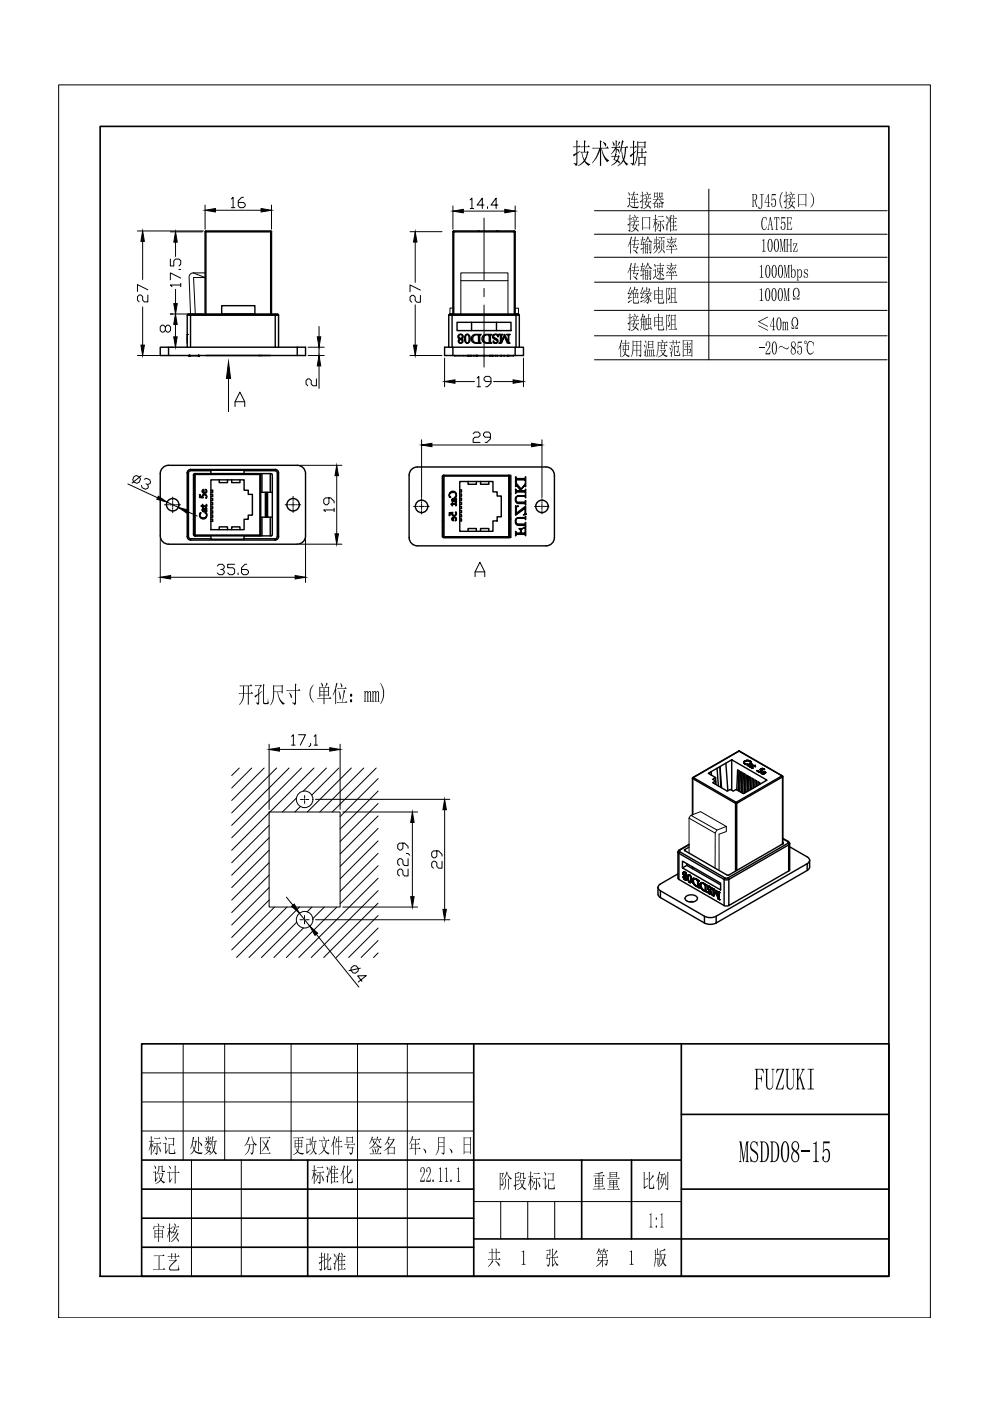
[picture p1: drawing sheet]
<svg xmlns="http://www.w3.org/2000/svg" width="210mm" height="297mm" viewBox="0 0 210 297" stroke-linecap="round" stroke-linejoin="round" font-family="sans-serif">
<defs><g id="words">
<g font-size="6.5">
<text x="159.9" y="231.1">FUZUKI</text>
<text x="156.7" y="246.5">MSDD08-15</text>
</g>
<text font-size="6" x="121.3" y="34.6">技术数据</text>
<g font-size="5">
<text x="50.4" y="149">开孔尺寸</text>
<text x="63.7" y="148.9">（单位：mm)</text>
</g>
<g font-size="4.6">
<text x="89" y="250.6">22.11.1</text>
<text x="137.4" y="260.3">1:1</text>
<text x="110.2" y="268.2">1</text>
<text x="133.1" y="268.2">1</text>
</g>
<g font-size="4.4">
<text x="31.4" y="244.5">标记</text>
<text x="40.2" y="244.4">处数</text>
<text x="51.7" y="244.4">分区</text>
<text x="62" y="244.4">更改文件号</text>
<text x="78.2" y="244.5">签名</text>
<text x="86.6" y="244.5">年、月、日</text>
<text x="32.2" y="250.6">设计</text>
<text x="65.9" y="250.6">标准化</text>
<text x="105.7" y="251.9">阶段标记</text>
<text x="125.5" y="252">重量</text>
<text x="136" y="251.9">比例</text>
<text x="32.2" y="263">审核</text>
<text x="32.3" y="269.2">工艺</text>
<text x="67.5" y="269.1">批准</text>
<text x="103.3" y="268.2">共</text>
<text x="115.6" y="268.2">张</text>
<text x="126.2" y="268.2">第</text>
<text x="138.5" y="268.2">版</text>
</g>
<g font-size="4">
<text x="132.9" y="43.9">连接器</text>
<text x="159.3" y="43.9">RJ45(接口）</text>
<text x="132.9" y="48.8">接口标准</text>
<text x="133" y="53.4">传输频率</text>
<text x="161.3" y="53.4">100MHz</text>
<text x="161.3" y="48.8">CAT5E</text>
<text x="133" y="59">传输速率</text>
<text x="160.8" y="58.9">1000Mbps</text>
<text x="132.9" y="64.1">绝缘电阻</text>
<text x="160.7" y="63.9">1000MΩ</text>
<text x="132.9" y="69.8">接触电阻</text>
<text x="160.5" y="70.1">≤40mΩ</text>
<text x="131" y="75.3">使用温度范围</text>
<text x="160.8" y="75.2">-20～85℃</text>
</g>
</g></defs>
<!-- layer: 0 -->
<g fill="none" stroke="#000" stroke-width=".3">
<path d="M43.5 49.1v17.5M43.5 49.1h.2v17.5M43.7 49h13.7v.1h-13.7zM43.7 49l-.2 .1M57.4 49l.2 .1M57.6 49.1h-.2v17.5M57.6 49.1v17.5M96 49.1v17.5h-.6M96.2 49v.1h-.2M96.2 49h12.9v.1h.1M96.2 49l-.2 .1M101.3 49h.4"/>
<path d="M105.2 49h.5M109.1 49l.1 .1M109.2 49.1v17.5h.7M35.7 73.6h-1.7v1.8h30.8v-1.8h-1.8M39.7 73.6v-6.8h.7v6.8M39.7 70.9v1.8M39.9 75.4h.2M40.1 75.4h2.1M40.1 75.4h.1M40.2 75.4h.1M40.3 75.4h.1M40.4 66.6h-.6l-.1 .2"/>
<path d="M42 75.4h.1M42.1 75.4h.1M42.2 75.4h.1M42.3 75.4h.1M43.7 75.4h13.7M47 64.8h7v1.8h-7zM54.8 75.4h.2M55.4 75.4h.3M58.4 66.6h.5l.2 .2h-.7zM58.4 66.6h-18v.2h18v6.8M59.1 66.8v6.8M63 73.6h-27.3v1.8"/>
<path d="M63 73.6v1.8M95.1 66.8v6.8M95.4 66.6h.5v.2h-.8M95.4 66.6l-.3 .2M95.9 66.6h13.5v.2h-13.5v6.8M96 73.6h-1.7v1.8h16.7v-1.8h-1.8M96 75.4v-1.8h13.2v1.8M96.2 66.6v-17.5h12.9v17.5M96.4 75.4h1.7M96.5 75.4h.1M96.9 68.3h11.4v1.8h-11.4zM97.2 71l.4-.1h.4l.2 .3-.1 .4a.27 .27 0 0 0-.2 .3 .27 .27 0 0 0 .2 .2v.4l-.5 .3-.4-.3 .1-.4a.18 .18 0 0 0 .2-.2 .18 .18 0 0 0-.3-.2l-.1-.3z"/>
<path d="M98.3 75.4h.9M98.7 71a.64 .64 0 0 1 .8 .1 .64 .64 0 0 1 .2 .7l-.1 .5a.59 .59 0 0 1-.7 .4 .59 .59 0 0 1-.4-.7zM98.8 71l.2-.1a1.02 1.02 0 0 1 .4 1.4 .38 .38 0 0 1-.5 .4 .38 .38 0 0 1-.2-.6zM99.1 75.4h.1M99.2 75.4h.1M99.3 75.4h.1M99.4 75.4h.1M99.5 75.4h.1M99.6 75.4h.1M99.7 75.4h.1M99.8 75.4h.1M99.9 75.4h.1"/>
<path d="M100 75.4h.1M100 68.3v1.8M100.2 71.2l.5-.3h1.3l-.3 .2v1.5l.3 .1-1.2 .1-.6-.3-.3-.6zM100.4 75.4h.1M100.5 71.2l.6-.2 .3 .2 .1 1.4-.3 .1a.88 .88 0 0 1-.9-.5 .88 .88 0 0 1 .2-1zM100.5 75.4h-1.3M100.8 75.4h.2M101 75.4h.1M101.1 75.4h.1M101.2 75.4h.1M101.3 75.4h.1M102.5 71.1l.6-.2h1.2l-.3 .2v1.5l.3 .1-1.3 .1-.5-.3-.3-.7z"/>
<path d="M102.6 75.4h.1M102.7 71.2l.6-.2 .4 .2v1.4l-.2 .1a.88 .88 0 0 1-.9-.4 .88 .88 0 0 1 .1-1.1zM102.7 75.4h-1.7M102.9 75.4h.9M103.7 75.4h.1M103.8 75.4h.1M103.9 75.4h.1M104 75.4h.1M104.1 75.4h.1M104.2 75.4h.1M104.3 75.4h.1M104.4 75.4h.1"/>
<path d="M104.5 75.4h.1M104.6 75.4h.1M104.6 71l.4-.1 .6 .1v.4l-.5-.5-.3 .1-.2 .3 .1 .2 .8 .6v.5l-.3 .1h-.4l-.2-.1v-.3a.42 .42 0 0 0 .4 .4 .42 .42 0 0 0 .4-.3l-.9-.7v-.3zM105 75.4h.1M105.1 75.4h.1M105.1 75.4h-1.3M105.3 68.3v1.8M105.4 75.4h2.3M105.4 75.4h.1M105.5 75.4h.1M105.8 70.9h.8l-.3 .1v1.5l.7-1.6 .8 1.7v-1.5l-.4-.2h.8l-.3 .2v1.6l.2 .1h-.5l-.7-1.5-.6 1.5h-.5l.3-.2v-1.5zM106.1 75.4h.1"/>
<path d="M106.2 75.4h.1M106.3 75.4h.1M106.8 75.4h.1M106.9 75.4h.1M107.5 75.4h.1M107.6 75.4h.1M107.9 75.4h.1M108 75.4h.1M108.8 75.4h.1M108.9 75.4h.1M108.9 75.4h-1.2M109.4 66.6h.6l.1 .2"/>
<path d="M110.1 66.8h-.7v6.8M110.1 66.8v6.8M34.5 99.2l.8-.5h.4h27.3a1.75 1.75 0 0 1 1.8 1.7v13.2a1.77 1.77 0 0 1-1.8 1.8h-27.3a1.77 1.77 0 0 1-1.7-1.8v-13.2v-.5zM40.4 99.5v.3h4.3M40.4 99.5h18M40.4 99.8l-.4 .2v.2M40.4 99.5a.71 .71 0 0 0-.7 .7M51.8 99.8h6.6M58.4 99.5v.3M58.4 99.8l.3 .2 .1 .2M58.4 99.5a.71 .71 0 0 1 .7 .7M87.3 99.5l.7-.4 .5-.1h27.3a1.76 1.76 0 0 1 1.7 1.8v13.2a1.76 1.76 0 0 1-1.7 1.7h-27.3a1.76 1.76 0 0 1-1.8-1.7v-13.2l.1-.5z"/>
<path d="M39.7 100.2h.3v13.6h-.3zM39.7 113.8a.71 .71 0 0 0 .7 .7M40 113.8l.2 .4h.2M40.4 114.2v.3M40.4 114.2h4.3M40.4 114.5h18M41 110.1h.2M41 104.8h.2M41.1 100.5l.2-.1 16.3 .1 .1 .2v12.8l-.2 .1h-5.7v.7h-7.1v-.7h-3.5l-.2-.2zM41.2 100.6h.2v12.8h-.2M41.2 113.4l.2 .2M41.2 100.6v12.8"/>
<path d="M41.4 113.4h13.7v.2h-13.7zM41.4 100.4v.2h13.7v-.2l.2 .2M41.4 100.4l-.2 .2M42.3 104.9h.2v.5l.4 .1 .1-.6 .5-.1 .3 .3v.5h-.2l.1-.5-.3-.2-.4 .2 .1 .4h-.8zM42.4 108.8l.2-.1-.2 .5 .2 .5 .7 .1 .4-.3a.59 .59 0 0 0-.2-.8 .64 .64 0 0 1 .1 1.1l-.6 .2-.5-.2-.2-.5zM42.9 107l.1 .3h.6l.2-.1-.1-.3 .1 .5h-.8v.2l-.3-.3h.2zM42.9 107.9l.8-.1v-.1l.1 .8h-.2l-.3-.5-.3 .1 .2 .4-.2-.1-.1-.2zM42.9 103.9l.3-.1v.6h.2l.3-.2-.1-.4 .2 .5-.3 .3-.4-.1-.2-.3zM43 104h.2v.4l-.3-.2zM43.3 108h.3l.1 .3h-.2zM44.7 100.4v-.7h7.1v.7M44.7 101.7h7.1v2.2h.8v.9h.9v4.4h-.9v.9h-.8v2.2h-7.1z"/>
<path d="M44.7 107.5h.4v.4h-.4M44.7 110.1h.4v.4h-.4M44.7 104.8h.4v.5h-.4M44.7 103.9h.4v.5h-.4M44.7 105.7h.4v.4h-.4M44.7 106.6h.4v.4h-.4M44.7 108.3h.4v.5h-.4M44.7 109.2h.4v.5h-.4M46.5 101.7v.6h1.7v-.6M46.5 112.3v-.6h1.7v.6M49.1 101.7v.6h1.8v-.6M49.1 112.3v-.6h1.8v.6"/>
<path d="M51.8 114.2h6.6v.3M55.3 100.6h-.2v12.8h.2M55.3 100.6v12.8M55.3 109.7h1M55.3 104.4h1M55.3 113.4l-.2 .2M55.5 100.4v4M55.5 109.7v3.9M56.5 104.4h-.2v5.3h.2M56.7 104.4h-.2v5.3h.2M57.3 100.4v4M57.3 109.7v3.9"/>
<path d="M57.7 104.4h-1v5.3h1M58.8 113.8v-13.6h.3v13.6M58.8 113.8h.3M58.8 113.8l-.2 .4h-.2M59.1 113.8a.71 .71 0 0 1-.7 .7M93.8 105.2h.2M93.8 110.4h.2M93.8 100.9l.2-.1h14.3v13.2l-14.4-.1-.1-.2zM94 113.8l.1 .2M94 100.9l.1-.1v.1h13.8v-.1l.1 .1M94 100.9h.1v12.9h-.1M94 100.9v12.9"/>
<path d="M95.3 108.7h.7v.4l.4 .2 .3-.3v-.5l.1 .5-.3 .3-.4 .1-.3-.3v-.4l-.4 .1v.5h-.2zM95.4 104.4l.7-.2a.76 .76 0 0 1 .6 .5 .76 .76 0 0 1-.1 .8h-.2a.67 .67 0 0 0-.2-1.1 .67 .67 0 0 0-.9 .5l.3 .5h-.3l-.1-.2zM95.6 106.9l.3-.3v.2h.8l.1 .3-.1 .2-.1-.4h-.7l-.1 .3 .1-.3zM95.9 105.8l.3-.1-.3 .4 .3 .1 .2-.4 .3-.1-.1 .5 .2 .2-.2 .1v-.2h-.7zM95.9 109.9l.2-.1v.5l-.2-.2zM95.9 109.7l.4-.1 .4 .1 .1 .4-.2 .3h-.1l.1-.5-.3-.2h-.2v.7l-.2-.1-.1-.2zM96.4 105.9l.2-.1 .1 .2-.2 .2h-.2zM97.5 102.1h7v2.2h.9v.9h.9v4.4h-.9v.8h-.9v2.2h-7zM97.5 110h.4v.4h-.4M97.5 109.1h.4v.5h-.4M97.5 108.2h.4v.5h-.4M97.5 103.8h.4v.5h-.4"/>
<path d="M97.5 104.7h.4v.5h-.4M97.5 105.6h.4v.5h-.4M97.5 106.5h.4v.4h-.4M97.5 107.4h.4v.4h-.4M99.2 102.1v.6h1.8v-.6M99.2 112.6v-.5h1.8v.5M101.9 102.1v.6h1.7v-.6M101.9 112.6v-.5h1.7v.5M108 113.8h-.1v.2M108 100.9h-.1v12.9h-13.8v.2h13.8M108 100.9v12.9M108 113.8l-.1 .2"/>
<path d="M108.3 104.7h-.3v5.3h.3M109.3 112.7l.1 .3h1v-.8l-.4-.1h.8l-.3 .1v.8h.8l.1-.9-.4-.2h.2a.2 .2 0 0 1 .3 0 .2 .2 0 0 1 0 .3v1.4l-.2-.3h-1.8l-.2 .3zM109.3 107.3h.6l-.5 .4v1.2l2.1-1.5-.1 1.4 .2 .2-.6 .2 .3-.4 .1-1.1-2.1 1.5zM109.3 103.7l.2 .3h1.8l.2-.3v.9l-.2-.3h-1.8l-.2 .3zM109.3 102.1l1.2 1.6 1-1.4v.9l-.2-.3-.7 .8a.19 .19 0 0 1-.1 .2 .19 .19 0 0 1-.2-.1l-.9-.9-.1 .3zM109.3 101.1l.2 .4h1.8l.2-.4v1l-.2-.4h-1.8l-.2 .4zM109.4 110l.5-.2 1.4-.1 .2-.2v.7l-.2-.4h-1a.66 .66 0 0 0-.9 .5 .66 .66 0 0 0 .6 .8h1.3l.2-.3v.9l-.2-.3h-1.4a.86 .86 0 0 1-.5-1.4zM109.4 105.3l.5-.2h1.4l.2-.3v.7l-.2-.3h-1a.66 .66 0 0 0-.9 .5 .66 .66 0 0 0 .6 .8h1.3l.2-.3v.9l-.2-.3-1.4-.1a.86 .86 0 0 1-.5-1.4zM156.6 159.2h.2M156.6 159.2l-9.7 5.7M156.8 159.2l9.2 5.4M146.1 179l-2.1 1.2-.3 .4"/>
<path d="M146.1 179.1l-2 1.1M146.1 179.6l-.9 .5M146.8 165v7.7M146.8 165l.1 .1M146.9 165.1l9.1 5.2M146.9 165.1v7.6M146.9 164.8l-.1 .2M146.9 164.8l.1 .1M147 164.9l9.1 5.2M147 164.9l-.1 .2M150.2 164l4.9-2.9 7.5 4.3-5 2.9-1.5-.9-.6 .3-.7-.3-.6 .3-3.1-1.8 .6-.3-.6-.4 .6-.3zM150.8 164.3v-.7v.8"/>
<path d="M151.7 164.9v1.4v-.7M152 162.9l.3 3.7M152.8 166.9l-.1-4.4 .3 4.5M153.9 161.8l.4 5.8-.2 .1M155.1 161.1v6.5M156 170.3v14.4M156.1 170.1l-.1 .2M156.1 170.1l.1 .2h-.2M156.2 167.4l.2-4.2 .3 .2-.1 4.3M156.7 163.4l-.2 4.2M156.8 167.8l.2-4.2 .3 .2-.1 4.2M157.3 163.8l-.2 4.2"/>
<path d="M157.7 161.5v.2l.3-.4 .5-.1 .8 .4M157.7 161.5l.9-.3 .7 .4-.2 .1v-.2l-.4-.2-.6 .1-.3 .4 .3 .2 .5 .1h-.3l-.6-.3zM157.7 161.5h.1M157.8 161.4v.1M157.8 161.8l.3 .2h.4M157.8 161.9h.1M157.9 161.4h.1M157.9 168.1v-4l-.3-.1-.1 4.2M157.9 161.9h.1M157.9 161.3v.1M157.9 161.9l.1 .1M157.9 164.1l-.1 4.1"/>
<path d="M158 161.3h.1M158 162h.1M158.1 161.3h.1M158.1 162h.1M158.2 161.3h.1M158.2 162v.1M158.2 162.1h.1M158.2 161.2v.1M158.3 161.2h.1M158.3 162.1h.1M158.4 161.2h.1M158.4 162.1h.1"/>
<path d="M158.5 162.1h.1M158.5 161.2h.1M158.5 162.3h.1M158.5 162.2l.9-.1-.5-.1h.1l.5 .1-.4 .5zM158.5 167.8l.1-3.3-.2 3.3M158.5 162l.1 .1M158.6 162.2l-.1 .1M158.6 164.5l-.3-.2-.2 3.7M158.6 161.2h.1M158.6 162.2h.1M158.7 161.2h.1M158.7 162.3h.1"/>
<path d="M158.7 162.2h-.1M158.7 162.3h.5l-.2 .1zM158.7 162.3v.1M158.7 162.2h.1M158.7 161.2l.1 .1M158.7 162.4h.1M158.8 162.4h.1M158.8 162.2h.1M158.8 161.3h.1M158.8 162.4l.1 .1M158.9 162h.4l.2 .2M158.9 162h.1"/>
<path d="M158.9 161.3h.1M158.9 162.2h.1M159 162.2h.1M159 161.3h.1M159 162h-.1M159 162.4h.1M159 161.3v.1M159 162.5l.1 .1M159 162.5h.1M159 162h.1M159 161.4h.1M159.1 162.2h.1"/>
<path d="M159.1 162h.1M159.1 161.4h.1M159.1 162.5v.1M159.1 161.6v.1zM159.1 162.5h.1M159.2 162h.1M159.2 161.4v.1M159.2 162.5h.1M159.2 162.2v.1M159.2 167.4v-2.5l-.3-.2-.2 2.9M159.2 162.3h-.5M159.2 164.9l-.1 2.5"/>
<path d="M159.2 161.5h.1M159.2 162.3h.1M159.3 161.5v.1M159.3 162h.1M159.3 162.7h.1M159.3 162.7l.5-.3-.1-.1h.4l-.1 .1 .2 .1-.3-.1-.5 .3 .2 .2zM159.4 162.2h-.1M159.4 162.6l-.1 .1M159.4 162h.1M159.4 162.2h.1M159.4 162.1v.1M159.4 162.1l-.9 .2"/>
<path d="M159.4 162.1h.1M159.4 162.6h.1M159.4 162.8l.2 .1M159.4 162.8h.1M159.4 162l.1 .1M159.5 162.1h.1M159.5 162.8h.1M159.5 162.1v.1M159.5 162.8l.1 .1M159.6 162.9h.1M159.7 162.3h.1M159.8 162.3l-.5 .4"/>
<path d="M159.8 167v-1.8l-.3-.2-.1 2.3M159.8 165.2l-.1 1.9M159.8 162.3h.1M159.9 162.3h.1M160 162.4l.2 .1M160 162.4h.1M160 162.3h.1M160.1 162.3h.1M160.1 162.3h-.4M160.4 166.7v-1.1l-.3-.2v1.5M160.4 165.6v1.1M160.5 163.4l.4 .2 .5-.1"/>
<path d="M160.5 163.4l.6 .2 .3-.2-.3-.2 .5-.3 .5 .2-.5-.1-.3 .1 .3 .3-.4 .3-.4-.1zM160.6 163.4h.1M160.6 163.4h-.1M160.7 163.4h.1M160.7 163.4v.1M160.7 163.5l.1 .1M160.8 163.6h.1M160.9 163.6h.1M161 163.6h.1M161.1 166.3v-.4l-.4-.1v.7M161.1 165.9l-.1 .4M161.1 163.6h.1"/>
<path d="M161.2 163.6h.1M161.3 163.6h-.1M161.3 163.2l.3 .2M161.3 163.1v.1M161.3 163.5v.1M161.3 163.2h.1M161.4 163.5h-.1M161.4 163.2h.1M161.4 163.8v.1l.5-.3 .4 .2M161.4 163.8l.6-.2 .3 .2-.1 .2-.5-.3-.1 .2 .4 .2h-.2l-.4-.1zM161.5 163.7l-.1 .1M161.5 163.2v.1"/>
<path d="M161.5 163.7h.1M161.5 163.3l.1 .1M161.6 164l.4 .1M161.6 163.7h-.1M161.6 164h.1M161.6 163.7h.1M161.6 164l.1 .1M161.6 162.9h.1M161.7 163.6l-.1 .1M161.7 164.1h.1M161.7 163.6h.1M161.8 164.1h.1"/>
<path d="M161.8 163.6h-.1M161.8 163.7l.5 .1-.2 .1zM161.8 163.7l.3 .2 .2-.1M161.8 163.7h.1M161.8 163.6h.1M161.9 164.1h.1M161.9 163.6h.1M162 163.1h.1M162 163.6h.1M162.1 163.1h.1M162.1 163.6h.1M162.1 163.1l-.5-.2-.5 .3"/>
<path d="M162.1 163.8v.1M162.1 163.9h.1M162.2 163.7h.1M162.2 163.8v.1M162.2 163.8h.1M162.3 163.8h-.1M162.3 163.7v.1M162.3 163.8h.1M165.8 164.5l-9.1-5.2-9.7 5.6M165.8 164.5l-9.7 5.6M165.8 164.5l.2 .1M165.9 164.5h-.1"/>
<path d="M165.9 178.9v-14.2l-9.7 5.6v14.3M166 177.8l1.2 .6M166 178.7h.1M166 164.6v14.3M166 177.7l1.2 .7M166 178.9l-11.7 6.7-9.1-5.2M166 178.7v.2M167 178.8l-12.7 7.3M167 178.8l.2 .3M167 178.4l.2 .3-.2 .1M167.2 178.4l.2 .4M167.2 179.1l-12.7 7.4"/>
<path d="M167.2 179.1v5.6M167.4 178.8v5.6l-.2 .3M167.4 179.5l3.7 2.2M167.4 178.8l-.2 .3M139.5 188.1l.1 1.7 .4 .5M140 190.3v-1.4l9.4 5.4v1.4M140 190.3l9.4 5.4M143.7 180.6v5.6l.2 .3M143.7 185.3l-3.7 2.1a.76 .76 0 0 0-.5 .7 .76 .76 0 0 0 .5 .8M143.7 180.6l.2 .3M143.9 180.9l9.6 5.6v5.5l-9.6-5.5M143.9 180.9v5.6"/>
<path d="M144 180.2h.1M144.1 180.6l9.6 5.5M144.1 180.2l-.1 .3 .1 .1M144.1 180.6l-.1 .3M144.7 182.6l8.1 4.6v1.5l-8.1-4.7zM144.9 185h.4l.3 .4v.3l-.3 .1 .3 .5-.1 .3-.4-.2-.2-.2v-.4l.2-.1-.2-.4zM144.9 186h.1M144.8 185.2h.1M144.9 185.2v.2M144.8 185.1h.1M144.9 185h-.1M144.9 184.9v.1"/>
<path d="M144.9 186.2l.1 .1M144.9 185.9v.1M144.9 185.9h.1M144.9 185.4h.1M144.9 184.9h.1M145 185.8l-.1 .1M144.9 186.1h.1M145 185.8h-.1M145 184.9h.1M145 185.4v.1M145 186.1v.1M145 185.8h.1"/>
<path d="M145 185.6h.1M145 185.5h-.1M145.1 185.7h.1M145.1 186.3l-.1 .1M145.1 186.4h.1M145.1 184.9l-.1 .5 .3 .3h.2M145.2 184.9h.1M145.1 186.4v.1M145.1 184.9v.1M145.2 185.8h.1M145.2 185.8l-.2 .2 .1 .3 .2 .2 .2-.1M145.2 184.9h-.1"/>
<path d="M145.2 185.8h-.1M145.2 184.9l-.1 .1M145.2 180.1v.3M145.2 180.1v.2M145.2 185.9h.1M145.2 185h.1M145.3 186.5h-.1M145.3 185.8h-.1M145.3 185.9l.1 .1M145.3 185h.1M145.3 186.5h.1M145.3 186.6h.1"/>
<path d="M145.4 186.5h.1M145.4 185.1h-.1M145.4 185.2h.1M145.4 185.8h.1M145.4 186.5l.1-.1zM145.5 186.5h.1M145.4 185.1h.1M145.4 186.4v.1M145.4 186v.4M145.5 185.7h-.1M145.5 185.5h.1M145.5 185.2v.1"/>
<path d="M145.5 185.8h.1M145.5 185.2h.1M145.5 185.8h-.1M145.5 190a1.6 1.6 0 0 1 2.4 .5 1.52 1.52 0 0 1-2.7 0zM145.5 186.5v.1M145.5 186.5l-.1 .1M145.5 185.6l-.1 .1M145.5 185.3v.1M145.6 183.1v.4l7.2 4.1M145.6 183.5l-.9 .5M145.8 186.1h.1M145.8 186.2h.1"/>
<path d="M145.8 186.1l.1 .1M145.8 186h.1M145.8 185.9l.1 .1M145.8 186.3h.1M145.8 185.9h.1M145.8 186.3l.1 .1M145.8 185.8h.1M145.8 186.4h.1M145.8 186.4l.1 .1M145.8 185.7h.1M145.9 186.5h.1M145.9 185.7h.1"/>
<path d="M145.9 186.6h.1M145.9 185.6h.1M145.9 186.6l.1 .1M145.9 185.6h.4l.3 .6v.7l-.2 .2-.3-.2-.2-.4zM146 186.7h-.1M146 186.7h.1M146 185.5l-.1 .1M146 186.8h.1M146 186.9h.1M146 185.5h.1M146 186.8v.1M146.1 191.2h.9"/>
<path d="M146.1 187h.1M146.2 185.5l-.2 .3v.8l.2 .4h.2M146.2 185.5l.1 .2M146.2 185.5h-.1M146.2 185.6h.1M146.2 187v.1M146.3 187.1h.1M146.4 185.6v.1M146.4 187.1h.1zM146.4 187.1h-.1M146.4 185.7v.1M146.4 187v.1"/>
<path d="M146.4 187h.1M146.5 185.8l-.1 .1M146.5 187.1h-.1M146.5 187h-.1M146.5 185.9v.1M146.5 186.8v.1M146.5 186.8h.1M146.5 186v-.1v.2M146.5 186.7v.1M146.6 186.7h-.1M146.6 186.2l-.1-.2v.2M146.6 186.6l-.1 .1"/>
<path d="M146.6 186.6h-.1M146.6 186.5h-.1M146.6 186.4v-.1l-.1 .2M146.6 186.3v-.1l-.1 .1M146.8 183.8v.4M146.8 186.6h.1M146.8 186.8l.1 .1M146.9 186.5h.1M146.9 183.8v.4M146.8 186.7h.1M146.8 186.8h.1M146.9 186.5l-.1 .1"/>
<path d="M146.9 187h.1M146.9 186.4h.1M147 186.3l.3-.1 1 .6h-.2v1.2l.2 .3-.8-.5-.5-.4-.2-.6zM147 187.2h.1M147 187v.1M147 186.3h-.1M146.9 187.1h.1M147 186.3h.1M147 187.1v.1M147 187.3h.1M147 186.2v.1M147 186.2h.1"/>
<path d="M147.1 187.3h.1M147.1 186.2h-.1M147.1 187.4h.1M147.1 187.5h.1M147.2 187.5h.1M147.2 187.4h.1M147.3 186.3l-.2 .3v.6l.5 .6 .3 .1M147.3 186.3h.1l-.2 .1M147.3 187.6h-.1M147.3 187.6v.1M147.4 187.7h-.1M147.5 187.8h.1"/>
<path d="M147.5 186.4l.1-.1zM147.5 187.7h-.1M147.5 186.3h-.1M147.5 187.7h.1M147.5 186.3v.1M147.6 187.8h-.1M147.6 186.4h.1M147.6 187.8v.1M147.7 187.9h.1M147.7 186.4h.1M147.7 186.5h.1M147.8 187.9h-.1"/>
<path d="M147.8 186.5h.1M147.9 186.7h.1M147.9 188l.2 .1M147.9 186.5v.1M148 186.7h.1M147.9 187.9h.1M147.9 187.9v.1M148 187.9h-.1M148 186.7l-.1 1.2M148 186.8v1M148.1 186.7h.1M148.2 188.1v.1"/>
<path d="M148.2 186.7h-.1M148.2 186.7l-.1 .1M148.2 186.7h.1M148.2 188.2h.1M148.4 187.7l.1 .1M148.4 187.5h.1M148.5 187.4h.1M148.5 187.3h.1M148.4 187.7h.1M148.4 187.6h.1M148.5 187.9h.1M148.5 188h.1"/>
<path d="M148.6 187.2h.4l.9 .5h-.2v1.3l.2 .2-1.2-.9-.3-.6zM148.6 187.3h-.1M148.6 188v.1M148.6 187.2h-.1M148.6 188.1h.1M148.6 187.2h.1M148.7 188.2h.1M148.7 187.1l-.1 .1M148.6 188.2h.1M148.7 187.1v.1M148.7 188.3h.1M148.7 188.4l.1 .1"/>
<path d="M148.8 188.3h.1M148.7 188.4h.1M148.8 187.3l-.2 .4 .2 .5 .4 .5 .4 .1M148.8 188.5h.1M148.9 187.3h-.1M148.9 187.3h.1M148.9 188.5v.1M148.9 187.3l.2-.1zM149 187.2l-.1 .1M149 188.6h-.1M149.1 188.7h.1M149.1 188.6v.1"/>
<path d="M149.1 188.7h-.1M149.1 187.3h.1M149.2 187.3h-.1M149.3 187.4h.1M149.2 188.8h-.1M149.3 188.8h-.1M149.3 187.3l.1 .1M149.4 195.7a2.73 2.73 0 0 0 2.5 0M149.4 194.3a2.73 2.73 0 0 0 2.5 0M149.4 188.9h-.1M149.4 187.4v.1M149.4 187.4h.1"/>
<path d="M149.5 187.4v.2M149.5 187.6l.1 .1M149.6 187.7h.1M149.5 188.8v.1M149.5 187.7v1.1M149.6 188.8l.1 .2M149.6 188.8l-.1 .1M149.6 187.7l-.1 1.1M149.8 187.6h.1M149.8 187.6l-.1 .1M149.8 189.1h-.1M149.8 187.6v.1"/>
<path d="M149.8 189.1h.1M149.9 189.2h.1M150 188.2h.1M150 188.3h.1M150 188.1h.1M150 188h.1M150.1 187.9h.1M150.1 188l.3-.1 .5 .4-.1 .4-.3-.6h-.3l.6 1.1-.1 .4-.6-.4v-.2l.3 .4h.3l-.6-1zM150.1 188.4v.1M150.1 188.1h-.1M150.1 189.2h.1M150.1 188.4h.1"/>
<path d="M150.2 187.9h-.1M150.2 188.6h.1M150.1 188.5h.1M150.2 189.1v.1M150.2 189.3h.1M150.2 188.5h.1M150.3 187.9h.1M150.3 189.3v.1M150.3 188.8h.1M150.3 187.9v.1M150.3 189.4h.1M150.4 188.7h.1"/>
<path d="M150.4 187.9l-.1 .1M150.4 188.8l.1 .1M150.4 189.4h.1M150.4 188h.1M150.4 188.9h.1M150.4 189.5h.1M150.5 189.5h-.1M150.5 188h-.1M150.5 189.5h.1M150.5 189h.1M150.6 188l-.1 .1M150.6 189.1h.1"/>
<path d="M150.6 189.6h.1M150.6 189.5h-.1M150.6 188.1h.1M150.6 188.1h-.1M150.7 189.5h.1M150.7 188.1h-.1M150.7 189.1h-.1M150.7 188.1v.1M150.7 188.3h.1M150.8 189.2h.1M150.7 189.3h.1M150.7 189.4h.1"/>
<path d="M150.7 189.2h.1M150.7 188.2h.1M150.7 189.5l-.1 .1M150.7 188.4h.1M150.7 189.4v.1M150.8 189.4l-.1 .1M150.8 189.5l-.1 .1M150.8 189.2l-.1 .1M150.8 189.4h-.1M150.8 189.3l-.1 .1M150.8 189.3h-.1M150.8 188.5h.1"/>
<path d="M150.8 188.4v.1M150.8 188.6h.1M151 188.3l.6 .3h-.2v1.2l.4-1 .6 1.7v-1.3l-.3-.2 .6 .3h-.3v1.3l.2 .2-.4-.3-.4-1.4-.4 .9-.4-.2h.2v-1.2zM151 188.3h.1M151 189.8h.1M151.1 189.8l.3 .2M151.2 188.4h.1M151.2 189.8h.1M151.2 188.6h.1M151.2 188.5h.1M151.2 189.7v.1M151.3 189.7l-.1 .1"/>
<path d="M151.3 189.7h-.1M151.3 188.6v1.1M151.3 188.6h-.1M151.5 188.6h-.1M151.8 189.1l.5 1.5M151.8 188.8l-.4 1M152.2 189h-.1M152.3 189.1v.1M152.4 190.5l-.1 .1M152.4 189.1h-.1M152.4 190.6h.1M152.4 190.6h-.1"/>
<path d="M152.4 189.2h.1M152.4 189.3h.1M152.4 190.5h.1M152.5 189.3h.1M152.5 189.2h.1M152.6 189.2h-.1M152.6 189.2l-.1 .1M152.6 190.7h.1M153.5 192l.5 .1 .5-.1M153.7 186.1h.6M153.7 186.1l-.2 .4 .5 .1 .5-.1M154.3 186.1l.2 .4"/>
<path d="M167.2 184.7l-12.7 7.3v-5.5M171.1 184.6v-1.5l-19.3 11.2v1.4M171.1 184.6l-19.3 11.1M171.1 181.7a.76 .76 0 0 1 .6 .7 .76 .76 0 0 1-.6 .7M171.7 182.4v1.4M171.7 183.8l-.6 .8"/>
<circle cx="97.6" cy="72.3" r=".37"/>
<circle cx="97.6" cy="71.4" r=".42"/>
<circle cx="36.6" cy="107" r="1.32"/>
<circle cx="62.1" cy="107" r="1.32"/>
<circle cx="89.4" cy="107.4" r="1.32"/>
<circle cx="114.9" cy="107.4" r="1.32"/>
</g>
<g fill="#000">
<circle cx="39.7" cy="70.9" r=".15"/>
<circle cx="40.2" cy="75.4" r=".15"/>
</g>
<g fill="none" stroke="#000" stroke-width=".21">
<path d="M12.4 18h184.9v261.4h-184.9zM30 227.5h70.4M30 233.6h70.4M30 239.8h70.4M38.8 221.3v24.7M47.6 221.3v24.7M61.7 221.3v24.7M75.8 221.3v49.3M86.4 221.3v49.3M40.6 246v24.6M51.2 246v24.6M100.4 254.8h44.1"/>
<path d="M106.2 254.8v7.9M111.9 254.8v7.9M117.6 254.8v7.9"/>
</g>
<g fill="none" stroke="#000" stroke-width=".35">
<path d="M21.2 26.8h167.3v243.8h-167.3zM30 221.3h158.5v49.3h-158.5zM100.4 221.3v49.3M144.5 221.3v49.3M144.5 236.3h44M30 258.3h70.4M30 252.1h70.4M30 246h114.5M65.2 246v24.6M123.3 246v16.7M133.9 246v16.7M144.5 252.1h44"/>
<path d="M30 264.4h70.4M100.4 262.7h88.1"/>
</g>
<path d="M30.2 49l.4 2.2h-.7zM29.9 73.2h.7l-.4 2.2zM48.4 76.7l.5 3.5h-.9z" fill="#000" stroke="#000" stroke-width=".21"/>
<path d="M29.1 49h14M30.2 51.2v8.6M29.1 75.4h14M30.2 64.6v8.6M31.3 62.5v1.5h-.7l-.4-.4v-.7l-.3-.4h-.4l-.4 .4v.7l.4 .4M31.3 61.4l-2.2-1.1v1.5M48.4 76.7v10.6M49.8 86.2v-1l1.1-2.1 1 2.1v1M49.8 85.2h2.1M100.7 122.3v-1l1.1-2.1 1 2.1v1M100.7 121.3h2.1" fill="none" stroke="#000" stroke-width=".21"/>
<path d="M27.8 59.4v5.5h4.9zM27.8 59.4h4.9v5.5z" fill="#fff" stroke="#fff" stroke-width=".21"/>
<!-- layer: 0 -->
<g fill="none" stroke="#000" stroke-width=".21">
<path d="M36.1 54.9v1.5h.7v-1.1l.4-.4h.8l.3 .4v.7l-.3 .4M36.1 49.1h6.8M37.2 51.3v3.1M38 57.1h.3M38.3 59l-2.2-1.1v1.4M41 57.9l-.6 .2-.3 .5 .3 8M41 57.9l2.5 .9h-2.5l.4 7.8M41 57.9h2.5M43.5 43.5v5.1M45.7 44.6h9.7M49.1 42.2l.3-.4v2.2M49.1 44h.7"/>
<path d="M51.6 41.8h-.3l-.8 .8v1.1l.4 .3h.7l.4-.3v-.4l-.4-.4h-1.1M57.6 43.5v5.1M86.9 49.1h6.8M88 51.3v8.6M96 43.7v4.9M97.7 59.5h10M98.2 44.8h8.8M99.7 42.4l.4-.4v2.2M99.7 44.2h.7M102.6 43.5h-1.4l1.1-1.5v2.2M102.6 46.2v13.2M103.4 43.8v.4"/>
<path d="M105.6 43.5h-1.5l1.1-1.5v2.2M109.2 43.7v4.9M126 44.7h62.1M126 49.7h62.1M126 54.5h62.1M126 59.8h62.1M150.3 40.1v36.2M35.1 69.3l.3-.4h.4l.4 .4v.7l-.4 .4h-.4l-.3-.4v-.7l-.4-.4h-.4l-.3 .4v.7l.3 .4h.4l.4-.4M36.1 66.6h6.8M36.1 73.6h.6M37.2 68.8v2.6M37.2 61.3v3.1"/>
<path d="M38.3 60.4h-2.2l.4 .4M38.3 60.1v.7M65.3 73.6h3.4M65.3 75.4h3.4M67.6 69.2v2.2M67.6 73.6v1.8M67.6 77.6v4.7M86.9 75.4h6.8M88 64.6v8.6M89.1 62.6v1.5h-.7l-.4-.4v-.7l-.3-.4h-.4l-.4 .4v.7l.4 .4M89.1 61.5l-2.2-1.1v1.5M94.3 75.9v6.1"/>
<path d="M96 65.3h-.6v1.3M97.7 66.6v-8.7h10v8.7M102.6 61.2v1.7M102.6 64.7v13.1M109.2 65.3h.7v1.3M111 75.9v6.1M126 65.8h62.1M126 71.2h62.1M126 76.3h62.1M63.6 98.7h8.9M67.1 80.3v1.5h-.7l-.4-.4v-.7l-.4-.4h-.3l-.4 .4v.7l.4 .4M89.4 93.2v12.3"/>
<path d="M91.6 94.4h21.1M96.5 80.9h4.1M100.3 92l.4-.4h.7l.4 .4v.3l-.4 .4h-.7l-.4 .4v.7h1.5M101.2 80.2l.3-.4v2.2M101.2 82h.7M104 92.7h-1.1l-.4-.4v-.3l.4-.4h.7l.4 .4v1.1l-.8 .7h-.3M104.1 80.9h-1.1l-.4-.4v-.3l.4-.4h.7l.4 .4v1.1l-.7 .7h-.4M104.6 80.9h4.2M114.9 93.2v12.3M27.1 102.6l6.3 2.9M28.4 101l.5-.2 .7 .3 .2 .5-.3 .7-.5 .2-.7-.3-.2-.5zM29.9 100.9l-1.9 1.5"/>
<path d="M30.6 101.6l.5-.2 .6 .3 .2 .5-.1 .4-.5 .1-.3-.1M31.3 102.7l.2 .5-.2 .3-.5 .2-.6-.3-.2-.5M34 114.2v9.3M34.9 107h.6M35.4 106.5l2.4 1.1M35.7 107h.2M36 107h1.1M36.6 105.4v.6M36.6 106.2v.1M36.6 106.5v1.1M36.6 107.7v.2M36.6 108.1v.6"/>
<path d="M37.3 107h.1M37.6 107h.7M39.8 108.5l2 .9M49.7 119.6h-1.4v.8h1.1l.3 .3v.8l-.3 .3h-.8l-.3-.3M52.3 119.6h-.4l-.7 .8v1.1l.4 .3h.7l.4-.3v-.4l-.4-.4h-1.1M60.4 107h.6M61.2 107h.2M61.6 107h1M62.1 105.2v.7M62.1 106.1v.1M62.1 106.4v1.1M62.1 107.6v.2"/>
<path d="M62.1 108v.6M62.8 107h.2M63.2 107h.6M63.6 115.4h8.9M64.8 114.2v9.3M69.7 105.6v1l-.3 .4h-.4l-.4-.4v-.7l.4-.3h1.1l.7 .7v.3M70.8 108.1h-2.2l.4 .4M70.8 107.7v.8M71.4 100.9v12.3M87.7 107.4h.6M88.5 107.4h.1M88.8 107.4h1.1"/>
<path d="M89.4 105.7v.6M89.4 106.4v.2M89.4 106.8v1.1M89.4 108v.2M89.4 108.4v.6M90.1 107.4h.1M90.4 107.4h.6M113.3 107.4h1.3M114.8 107.4h.2M114.9 105.7v.6M114.9 106.5v.1M114.9 106.8v1.1"/>
<path d="M114.9 108v.2M114.9 108.4v.5M115.1 107.4h1.3M36.2 122.4h26.4M46.1 120l.3-.4h.8l.3 .4v.4l-.3 .3h-.4M47.2 120.7l.3 .4v.4l-.3 .3h-.8l-.3-.3M50.5 121.5v.3M57.1 157.8v13.8M59.3 158.9h10.6M61.8 156.1l.4-.3v2.2M61.8 158h.8M63.3 155.8h1.5l-1.1 2.2"/>
<path d="M65.9 157.6v.4l-.4 .3M66.6 156.1l.4-.3v2.2M66.6 158h.7M72.1 157.8v13.8M50.7 162.8l-1.6 1.6M53.4 162.8l-4.3 4.3M56 162.8l-6.9 6.9M57.1 172.2h15v20.1h-15zM57.1 172.3l-8 8M57.1 175l-8 7.9M57.1 177.6l-8 8M58.7 162.8l-9.6 9.6"/>
<path d="M61.3 162.8l-12.2 12.2M62.8 169.2l-2.9 3M63.7 171l-1.2 1.2M63.7 169.5h.6M63.9 162.8l-14.8 14.8M64.5 169.5h.2M64.6 168.7v.5M64.6 169.4v.2M64.6 169.8v.5M64.9 169.5h.6M66.6 162.8l-9.4 9.4M66.9 169.5h28.5"/>
<path d="M69.2 162.8l-4.9 4.9M71.8 162.8l-5.7 5.8M72.7 172.2h15.8M74.5 162.8l-9.3 9.4M77.1 162.8l-9.3 9.4M79.8 162.8l-9.4 9.4M80.2 165.1l-8.1 8M80.2 167.7l-8.1 8.1M80.2 170.4l-8.1 8M80.2 173l-8.1 8.1M80.2 175.6l-8.1 8.1M80.2 178.3l-8.1 8"/>
<path d="M85.4 178.8v1.1l-.3 .3h-.4l-.4-.3v-.8l.4-.3h1.1l.7 .7v.4M87.4 174.4v15.7M94.3 171.7v21.1M146.1 173.5v7.4M146.1 173.5l5.5 3.1M146.5 172.9l2-.8 5.5 3.1-2 .8zM146.5 172.9l-.4 .6M152 176l-.4 .6v7.5M154 175.2v1.1l-1.5 .6v7.6M57.1 180.3l-8 7.9M57.1 182.9l-8 7.9M57.1 185.5l-8 8"/>
<path d="M57.1 188.2l-8 7.9M57.1 190.8l-8 8M58.2 192.3l-9.1 9.1M60.7 190.2l1.4 1.7M60.9 192.3l-10.7 10.7M62.9 195.5l-7.5 7.5M63.5 193.6l2.2 2.8M63.5 192.3l-10.7 10.7M63.6 195h.7M64.3 196.7l-6.2 6.3M64.5 195h.2M64.6 194.1v.6"/>
<path d="M64.6 194.9v.2M64.6 195.3v.6M64.8 195h.7M66.1 192.3l-1 1M66.9 195h28.5M67.1 198.1l9 11.2M68.8 192.3l-2.5 2.5M71.4 192.3l-10.7 10.7M72.7 192.3h15.8M80.2 180.9l-8.1 8.1M80.2 183.6l-8.1 8M80.2 186.2l-16.8 16.8"/>
<path d="M80.2 188.8l-14.2 14.2M80.2 191.5l-11.6 11.5M80.2 194.1l-8.9 8.9M80.2 196.8l-6.3 6.2M80.2 199.4l-3.6 3.6M86.2 181h.3l.4 .3M86.5 184.3v1.4h-.7l-.4-.3v-.8l-.3-.3h-.4l-.4 .3v.8l.4 .3M86.5 182.1v1.4h-.7l-.4-.3v-.8l-.3-.3h-.4l-.4 .3v.8l.4 .3M92.6 180.4v1.1l-.3 .4h-.4l-.4-.4v-.7l.4-.4h1.1l.7 .7v.4M93.7 182.6v1.5h-.7l-.4-.4v-.7l-.3-.4h-.4l-.4 .4v.7l.4 .4M74.5 205.2l.5-.5 .5 .1 .5 .6-.1 .5-.5 .4h-.5l-.5-.6zM76.4 205.3l-2.4 .5"/>
<path d="M76.7 208.1l-.9-1.2 1.9-.1-1.8 1.4M80.2 202l-1 1"/>
<circle cx="64.6" cy="169.5" r="1.76"/>
<circle cx="64.6" cy="195" r="1.76"/>
</g>
<g fill="#000" stroke="#000" stroke-width=".21">
<path d="M37.2 49.1l.4 2.2h-.8zM43.5 44.6l2.2-.4v.7zM55.4 44.2l2.2 .4-2.2 .3zM88 49.1l.4 2.2h-.7zM96 44.8l2.2-.4v.7zM107 44.4l2.2 .4-2.2 .3zM37.2 66.6l.4 2.2h-.8zM36.8 71.4h.8l-.4 2.2zM36.8 64.4h.8l-.4 2.2zM67.3 71.4h.7l-.4 2.2zM67.6 75.4l.4 2.2h-.7zM87.7 73.2h.7l-.4 2.2z"/>
<path d="M89.4 94.4l2.2-.4v.7zM94.3 80.9l2.2-.4v.8zM108.8 80.5l2.2 .4-2.2 .4zM112.7 94l2.2 .4-2.2 .3zM33.6 105.2l1.8 1.3-2.1-.6zM37.8 107.6l2.2 .6-.3 .6zM71.4 98.7l.4 2.2h-.8zM71 113.2h.8l-.4 2.2zM34 122.4l2.2-.4v.8zM62.6 122l2.2 .4-2.2 .4zM57.1 158.9l2.2-.4v.8zM69.9 158.5l2.2 .4-2.2 .4z"/>
<path d="M87.4 172.2l.4 2.2h-.7zM94.3 169.5l.3 2.2h-.7zM61.8 192.1l.6-.4 1.1 1.9zM65.7 196.4l1.7 1.5-.6 .4zM87.1 190.1h.7l-.4 2.2zM93.9 192.8h.7l-.3 2.2z"/>
</g>
<use href="#words"/>
</svg>
